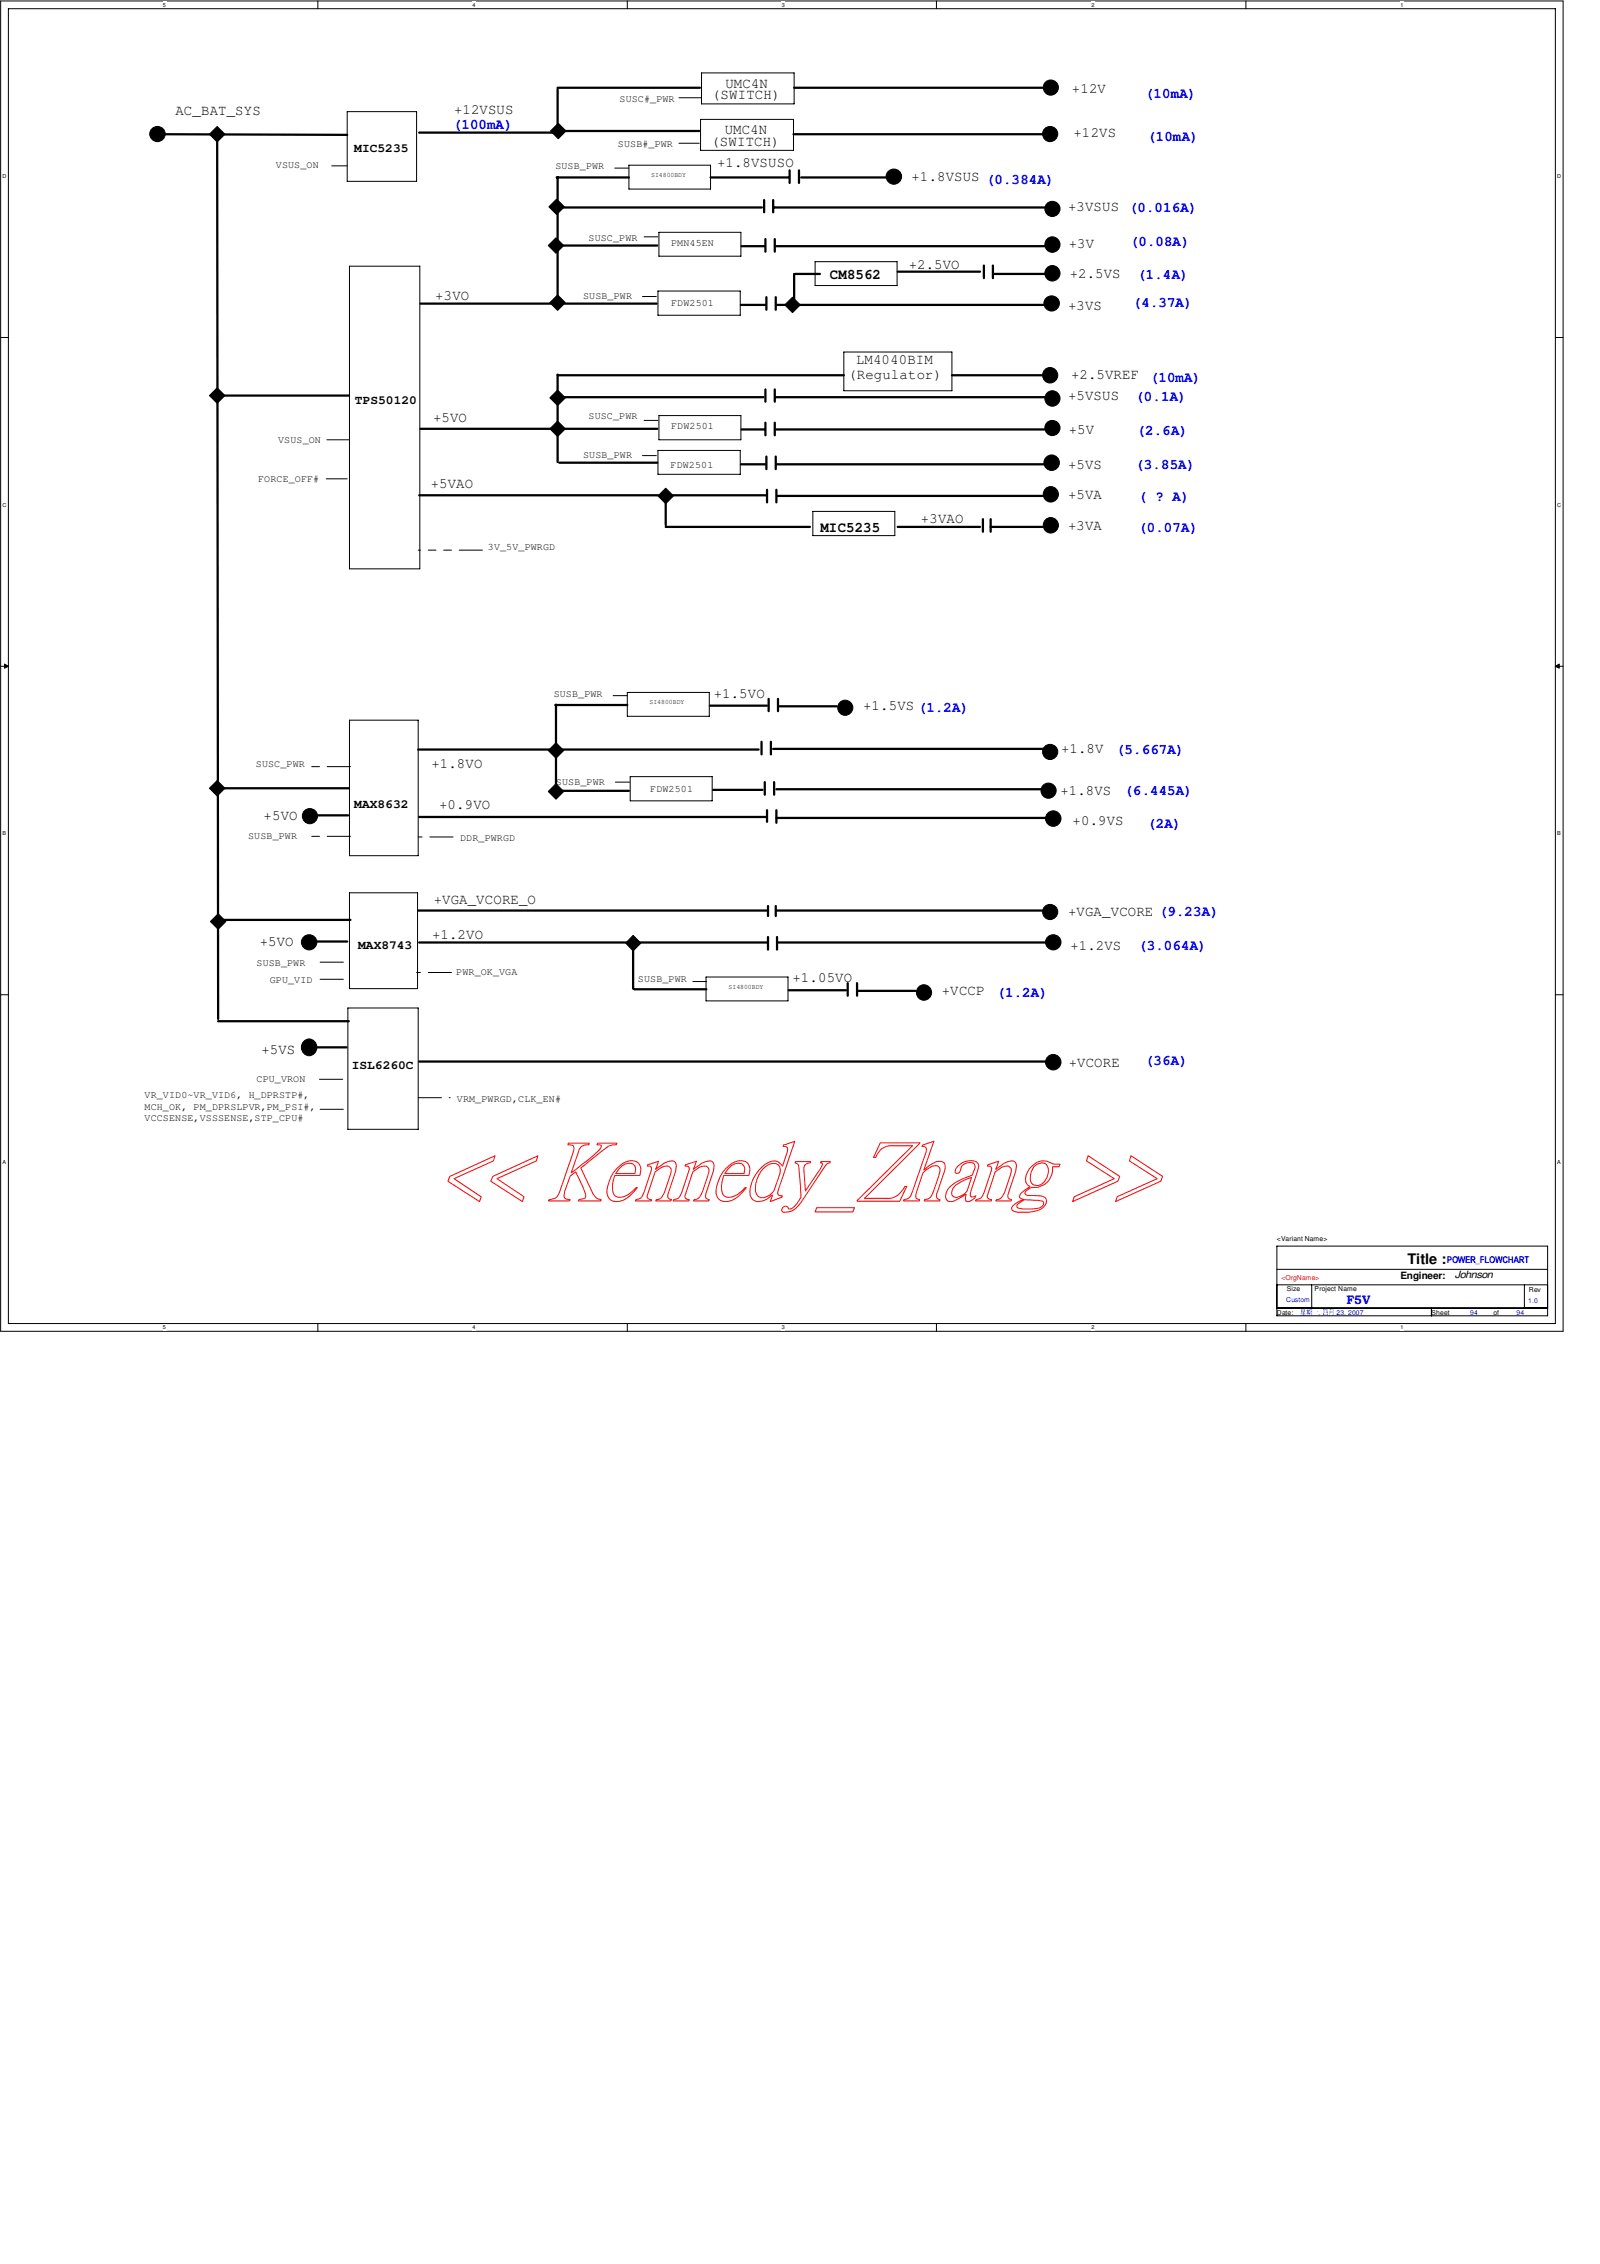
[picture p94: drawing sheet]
<svg xmlns="http://www.w3.org/2000/svg" width="210mm" height="297mm" viewBox="0 0 210 297" stroke-linecap="round" stroke-linejoin="round" font-family="sans-serif">
<defs><g id="words">
<g font-size="1.9">
<text x="95.2" y="11.5">UMC4N</text>
<text x="23" y="15.1">AC_BAT_SYS</text>
<text x="59.6" y="15">+12VSUS</text>
<text x="93.4" y="13">(SWITCH)</text>
<text x="95.1" y="17.6">UMC4N</text>
<text x="140.6" y="12.2">+12V</text>
<text x="93.3" y="19.1">(SWITCH)</text>
<text x="94.1" y="22">+1.8VSUSO</text>
<text x="119.6" y="23.7">+1.8VSUS (0.384A)</text>
<text x="140.8" y="18">+12VS</text>
<text x="140.1" y="27.6">+3VSUS (0.016A)</text>
<text x="119.2" y="35.3">+2.5VO</text>
<text x="140.2" y="32.5">+3V</text>
<text x="57.1" y="39.3">+3VO</text>
<text x="108.9" y="36.6">CM8562</text>
<text x="140.1" y="40.6">+3VS</text>
<text x="140.3" y="36.5">+2.5VS</text>
<text x="112.3" y="47.8">LM4040BIM</text>
<text x="111.3" y="49.8">(Regulator)</text>
<text x="140.1" y="52.5">+5VSUS</text>
<text x="140.5" y="49.8">+2.5VREF</text>
<text x="56.8" y="55.4">+5VO</text>
<text x="140.2" y="57">+5V</text>
<text x="56.5" y="64">+5VAO</text>
<text x="140.1" y="61.6">+5VS</text>
<text x="140.1" y="65.5">+5VA</text>
<text x="107.7" y="69.8">MIC5235</text>
<text x="120.8" y="68.7">+3VAO</text>
<text x="140.1" y="69.6">+3VA</text>
<text x="93.6" y="91.6">+1.5VO</text>
<text x="113.2" y="93.2">+1.5VS (1.2A)</text>
<text x="56.6" y="100.7">+1.8VO</text>
<text x="139.2" y="98.8">+1.8V</text>
<text x="34.6" y="107.6">+5VO</text>
<text x="57.6" y="106.1">+0.9VO</text>
<text x="139.1" y="104.3">+1.8VS</text>
<text x="140.7" y="108.2">+0.9VS</text>
<text x="56.9" y="118.7">+VGA_VCORE_O</text>
<text x="34.1" y="124.1">+5VO</text>
<text x="56.7" y="123.1">+1.2VO</text>
<text x="140.1" y="120.2">+VGA_VCORE (9.23A)</text>
<text x="140.4" y="124.6">+1.2VS</text>
<text x="104" y="128.9">+1.05VO</text>
<text x="123.6" y="130.6">+VCCP</text>
<text x="34.3" y="138.3">+5VS</text>
<text x="140.2" y="140">+VCORE</text>
<text x="184.7" y="165.8">Title :</text>
</g>
<g font-size="1.9" fill="#00f">
<text x="59.4" y="17">(100mA)</text>
<text x="150.2" y="12.9">(10mA)</text>
<text x="150.5" y="18.5">(10mA)</text>
<text x="148.3" y="32.2">(0.08A)</text>
<text x="148.6" y="40.3">(4.37A)</text>
<text x="149.2" y="36.6">(1.4A)</text>
<text x="149" y="52.6">(0.1A)</text>
<text x="150.9" y="50.1">(10mA)</text>
<text x="149.1" y="57.1">(2.6A)</text>
<text x="149" y="61.5">(3.85A)</text>
<text x="149.4" y="65.7">( ? A)</text>
<text x="149.4" y="69.8">(0.07A)</text>
<text x="146.4" y="98.9">(5.667A)</text>
<text x="147.5" y="104.3">(6.445A)</text>
<text x="150.5" y="108.6">(2A)</text>
<text x="149.4" y="124.7">(3.064A)</text>
<text x="130.8" y="130.9">(1.2A)</text>
<text x="150.2" y="139.8">(36A)</text>
</g>
<g font-size="1.6">
<text x="46.5" y="20">MIC5235</text>
<text x="46.6" y="53">TPS50120</text>
<text x="46.5" y="106">MAX8632</text>
<text x="47" y="124.5">MAX8743</text>
<text x="46.1" y="140.3">ISL6260C</text>
</g>
<text font-size="1.6" fill="#00f" x="176.7" y="171.1">F5V</text>
<g font-size="1.3">
<text x="81.3" y="13.4">SUSC#_PWR</text>
<text x="36.2" y="22">VSUS_ON</text>
<text x="72.9" y="22.2">SUSB_PWR</text>
<text x="81.1" y="19.3">SUSB#_PWR</text>
<text x="77.2" y="31.6">SUSC_PWR</text>
<text x="88.1" y="32.3">PMN45EN</text>
<text x="76.5" y="39.2">SUSB_PWR</text>
<text x="88.1" y="40.2">FDW2501</text>
<text x="36.5" y="58.1">VSUS_ON</text>
<text x="77.2" y="55">SUSC_PWR</text>
<text x="88.1" y="56.3">FDW2501</text>
<text x="33.9" y="63.2">FORCE_OFF#</text>
<text x="76.5" y="60.2">SUSB_PWR</text>
<text x="88" y="61.3">FDW2501</text>
<text x="64" y="72.2">3V_5V_PWRGD</text>
<text x="72.6" y="91.4">SUSB_PWR</text>
<text x="33.6" y="100.6">SUSC_PWR</text>
<text x="72.9" y="103">SUSB_PWR</text>
<text x="85.3" y="104">FDW2501</text>
<text x="32.6" y="110.1">SUSB_PWR</text>
<text x="60.4" y="110.3">DDR_PWRGD</text>
<text x="33.7" y="126.7">SUSB_PWR</text>
<text x="35.4" y="129">GPU_VID</text>
<text x="59.9" y="127.9">PWR_OK_VGA</text>
<text x="83.7" y="128.8">SUSB_PWR</text>
<text x="33.7" y="141.9">CPU_VRON</text>
<text x="19" y="144.1">VR_VID0~VR_VID6, H_DPRSTP#,</text>
<text x="19" y="145.6">MCH_OK, PM_DPRSLPVR,PM_PSI#,</text>
<text x="19" y="147.1">VCCSENSE,VSSSENSE,STP_CPU#</text>
<text x="59.9" y="144.6">VRM_PWRGD,CLK_EN#</text>
<text x="183.7" y="167.8">Engineer:</text>
<text x="190.8" y="167.7">Johnson</text>
</g>
<text font-size="1.2" fill="#00f" x="189.8" y="165.7">POWER_FLOWCHART</text>
<g font-size=".9">
<text x="85.4" y="23.2">SI4800BDY</text>
<text x="85.2" y="92.4">SI4800BDY</text>
<text x="95.6" y="129.7">SI4800BDY</text>
<text x="167.5" y="162.8">&lt;Variant Name&gt;</text>
<text x="167.5" y="172.5">Date:</text>
<text x="168.8" y="169.4">Size</text>
<text x="172.5" y="169.4">Project Name</text>
<text x="187.8" y="172.5">Sheet</text>
<text x="195.9" y="172.5">of</text>
<text x="200.6" y="169.5">Rev</text>
</g>
<text font-size=".9" fill="#f00" x="168.1" y="168">&lt;OrgName&gt;</text>
<g font-size=".9" fill="#00f">
<text x="168.7" y="170.8">Custom</text>
<text x="173" y="172.5">,</text>
<text x="175.3" y="172.5">23, 2007</text>
<text x="192.9" y="172.5">94</text>
<text x="199" y="172.5">94</text>
<text x="200.5" y="170.9">1.0</text>
</g>
<g font-size=".7">
<text x="21.4" y=".9">5</text>
<text x="62" y=".9">4</text>
<text x="102.6" y=".9">3</text>
<text x="143.2" y=".9">2</text>
<text x="183.7" y=".9">1</text>
<text x=".3" y="23.4">D</text>
<text x="204.3" y="23.4">D</text>
<text x=".3" y="66.5">C</text>
<text x="204.3" y="66.5">C</text>
<text x=".3" y="109.6">B</text>
<text x="204.3" y="109.6">B</text>
<text x=".3" y="152.7">A</text>
<text x="204.3" y="152.7">A</text>
<text x="21.4" y="174.4">5</text>
<text x="62" y="174.4">4</text>
<text x="102.6" y="174.4">3</text>
<text x="143.2" y="174.4">2</text>
<text x="183.7" y="174.4">1</text>
</g>
</g></defs>
<path d="M.1 .1h205v174.6h-205zM1.1 1.1h202.9v172.6h-202.9z" fill="none" stroke="#000" stroke-width=".13"/>
<g fill="#fff">
<path d="M21.4 .2h.4v.9h-.4z"/>
<path d="M21.4 173.7h.4v.9h-.4z"/>
</g>
<path d="M41.7 .1v1M41.7 173.7v1" fill="none" stroke="#000" stroke-width=".13"/>
<g fill="#fff">
<path d="M62 .2h.4v.9h-.4z"/>
<path d="M62 173.7h.4v.9h-.4z"/>
</g>
<path d="M82.3 .1v1M82.3 173.7v1" fill="none" stroke="#000" stroke-width=".13"/>
<g fill="#fff">
<path d="M102.5 .2h.5v.9h-.5z"/>
<path d="M102.5 173.7h.5v.9h-.5z"/>
</g>
<path d="M122.9 .1v1M122.9 173.7v1" fill="none" stroke="#000" stroke-width=".13"/>
<g fill="#fff">
<path d="M143.1 .2h.5v.9h-.5z"/>
<path d="M143.1 173.7h.5v.9h-.5z"/>
</g>
<path d="M163.4 .1v1M163.4 173.7v1" fill="none" stroke="#000" stroke-width=".13"/>
<g fill="#fff">
<path d="M183.7 .2h.4v.9h-.4z"/>
<path d="M183.7 173.7h.4v.9h-.4z"/>
<path d="M.3 22.7h.5v.8h-.5z"/>
<path d="M204.3 22.7h.5v.8h-.5z"/>
<path d="M.3 65.8h.5v.9h-.5z"/>
<path d="M204.3 65.8h.5v.9h-.5z"/>
</g>
<path d="M.1 44.3h1M204 44.3h1.1" fill="none" stroke="#000" stroke-width=".13"/>
<g fill="#fff">
<path d="M.3 109h.5v.8h-.5z"/>
<path d="M204.3 109h.5v.8h-.5z"/>
</g>
<path d="M.1 87.4h1M.6 87.1l.5 .3-.5 .3zM204 87.4l.6-.3v.6zM204 87.4h1.1" fill="none" stroke="#000" stroke-width=".13"/>
<path d="M.6 87.1l.5 .3-.5 .3zM204 87.4l.6-.3v.6z" fill="#000"/>
<g fill="#fff">
<path d="M.3 152.1h.5v.8h-.5z"/>
<path d="M204.3 152.1h.5v.8h-.5z"/>
</g>
<g fill="none" stroke="#000" stroke-width=".13">
<path d="M27.5 17.6l1-1 1 1-1 1zM45.6 14.6h9.1v9.2h-9.1zM73.2 16.2l1.1 1-1.1 1-1-1zM91.9 15.7h12.2v4h-12.2zM92 9.6h12.2v4h-12.2zM45.8 34.9h9.3v39.7h-9.3zM71.9 32.2l1-1 1.1 1-1.1 1zM72 27.1l1-1 1 1-1 1.1zM73.2 38.7l1 1-1 1-1.1-1zM82.5 21.7h10.7v3.1h-10.7zM86.3 38.2h10.8v3.2h-10.8zM86.4 30.5h10.8v3.1h-10.8z"/>
<path d="M106.9 34.3h10.8v3.2h-10.8zM28.5 50.9l1 1-1 1-1-1zM73.2 55.2l1 1.1-1 1-1.1-1zM73.2 51.2l1 1-1 1-1.1-1zM86.3 59.1h10.8v3.1h-10.8zM86.4 54.5h10.8v3.2h-10.8zM103 40l1-1 1 1-1 1zM110.7 46.2h14.2v5.1h-14.2zM87.3 64.1l1 1-1 1-1-1zM106.6 67.1h10.8v3.2h-10.8zM45.8 94.5h9.1v17.8h-9.1zM71.9 98.5l1-1 1.1 1-1.1 1z"/>
<path d="M82.3 90.8h10.7v3.2h-10.7zM28.5 102.4l1 1-1 1-1-1zM45.8 117.1h9v12.6h-9zM72.9 102.8l1.1 1-1.1 1.1-1-1.1zM82.7 101.9h10.7v3.2h-10.7zM.1 130.5h1M27.6 120.9l1-1 1 1-1 1zM40 136.5a1.05 1.05 0 0 1 1.6 .9 1.05 1.05 0 0 1-1.6 .9 1.14 1.14 0 0 1 0-1.8zM45.6 132.2h9.3v16h-9.3zM83.1 122.7l1 1-1 1.1-1-1.1zM92.6 128.2h10.8v3.1h-10.8zM204 130.5h1.1"/>
<circle cx="20.7" cy="17.6" r="1"/>
<circle cx="137.8" cy="17.6" r="1"/>
<circle cx="137.9" cy="11.5" r="1"/>
<circle cx="117.3" cy="23.2" r="1"/>
<circle cx="138" cy="39.8" r="1"/>
<circle cx="138.1" cy="32.1" r="1.01"/>
<circle cx="138.1" cy="35.8" r="1.01"/>
<circle cx="138.1" cy="27.4" r="1"/>
<circle cx="137.8" cy="49.2" r="1.01"/>
<circle cx="138.1" cy="52.3" r="1.01"/>
<circle cx="138.1" cy="56.1" r="1"/>
<circle cx="137.8" cy="68.9" r="1.01"/>
<circle cx="137.8" cy="64.8" r="1.01"/>
<circle cx="138" cy="60.7" r="1.01"/>
<circle cx="110.9" cy="92.9" r="1"/>
<circle cx="137.8" cy="98.7" r="1"/>
<circle cx="40.7" cy="107.1" r="1"/>
<circle cx="137.6" cy="103.7" r="1"/>
<circle cx="137.8" cy="119.6" r="1"/>
<circle cx="138.2" cy="107.4" r="1.01"/>
<circle cx="40.6" cy="123.6" r="1"/>
<circle cx="121.2" cy="130.2" r="1.01"/>
<circle cx="138.2" cy="139.4" r="1.01"/>
<circle cx="138.2" cy="123.6" r="1"/>
</g>
<g fill="none" stroke="#000" stroke-width=".13" stroke-dasharray="3 1 1 1 1 1">
<path d="M89.1 18.8h2.6M89.1 12.8h2.8M43.5 21.8h2.1M82.5 22.1h-1.9M86.1 38.9h-1.8M86.3 31.1h-1.8M45.8 57.7h-2.9M86.1 59.8h-1.8M86.3 55.2h-1.8M45.6 62.8h-2.8M63.3 72.2h-8.4M82.3 91.3h-1.9"/>
<path d="M46 100.6h-5.4M46 109.7h-5.4M59.4 109.8h-4.5M82.6 102.6h-1.9M42 128.5h3.7M42 126.2h3.7M59.2 127.6h-4.5M92.7 128.8h-1.8M41.9 141.6h3.8M42 145.5h3.5M54.9 144h4.2"/>
</g>
<g fill="none" stroke="#000" stroke-width=".3">
<path d="M21.1 17.6l24.5 .1M28.5 17.4l.1 116.3M55 17.4h18.1M73.2 11.7v5.1M73.2 11.5h18.6M73.4 17.2h18.3M104.1 17.6h32.8M104.2 11.5h32.8M55.2 39.8h30.9M73 23.3h9.5M73.2 23.2v3.8M73.2 27.1v13.2"/>
<path d="M73.2 32.2h13M73.2 27.2h26.7M93.2 23.3h10.2M97.3 32.3h3M100.2 26.2v1.7M100.4 31.4v1.6M100.5 39v1.6M101.4 26.2v1.7M101.6 27.2h35.7M101.6 31.4v1.6M101.8 39v1.6M101.9 32.3h35.5"/>
<path d="M103.6 22.4v1.6M104.2 35.9v3.9M104.3 35.9h3.3M104.8 22.4v1.6M105.1 23.3h11.6M117.8 35.6h10.8M129.1 34.8v1.7M130.3 34.8v1.7M130.5 35.9h7.2M28.6 51.9h17.2M55.2 56.3h31M73.2 49.1v11.5"/>
<path d="M73.2 52.1h27M73.2 49.2h37.5M97.2 40h3.3M97.3 56.3h3M100.4 51.1v1.6M100.4 55.5v1.6M100.5 59.9v1.7M101.6 51.1v1.6M101.6 55.5v1.6M101.8 52.1h35.5M101.8 59.9v1.7M101.9 56.3h35.5"/>
<path d="M101.9 40h35.6M124.9 49.2h12.3M55 65h45.5M73.4 60.7h12.8M87.3 69.1h19M87.3 65.1v3.8M97.2 60.9h3.3M100.6 64.3v1.6M101.9 64.3v1.6M101.9 65.1h35.6M101.9 60.9h35.6M117.8 69.1h10.8"/>
<path d="M128.9 68.1v1.7M130 69.1h7.2M130 68.1v1.7M54.9 98.3h44.6M72.9 92.5h9.4M72.9 92.5v6M72.9 98.6v5.2M93.1 92.6h7.5M99.9 97.3v1.7M100.8 91.7v1.6M101.1 97.3v1.7M101.4 98.3h35.6"/>
<path d="M102.1 91.7v1.6M102.3 92.7h7.5M28.6 103.4h17.2M40.7 107h5M54.9 119.5h45.8M55 107.2h45.5M73 103.8h9.5M93.6 103.6h6.4M100.3 102.6v1.7M100.6 106.3v1.5M100.8 118.9v1.3M101.6 102.6v1.7"/>
<path d="M101.8 118.9v1.3M101.9 107.3h35.5M101.9 106.3v1.6M101.9 103.5h35.5M101.9 119.5h35.4M28.6 120.7h17.4M28.6 134h17.2M41 123.5h4.6M41.6 137.4h3.9M55 139.3h83.1M55 123.7h45.6M83.1 123.7v6"/>
<path d="M83.2 129.8h9.5M100.8 122.9v1.7M101.9 122.9v1.7M102.2 123.7h35.6M103.5 129.9h7.5M111.2 129v1.6M112.4 129v1.6M112.6 130h7.5"/>
</g>
<g fill="#000">
<path d="M27.5 17.6l1-1 1 1-1 1zM73.2 16.2l1.1 1-1.1 1-1-1zM71.9 32.2l1-1 1.1 1-1.1 1zM72 27.1l1-1 1 1-1 1.1zM73.2 38.7l1 1-1 1-1.1-1zM103 40l1-1 1 1-1 1zM28.5 50.9l1 1-1 1-1-1zM73.2 55.2l1 1.1-1 1-1.1-1zM73.2 51.2l1 1-1 1-1.1-1zM87.3 64.1l1 1-1 1-1-1zM71.9 98.5l1-1 1.1 1-1.1 1zM28.5 102.4l1 1-1 1-1-1z"/>
<path d="M27.6 120.9l1-1 1 1-1 1zM72.9 102.8l1.1 1-1.1 1.1-1-1.1zM83.1 122.7l1 1-1 1.1-1-1.1z"/>
<path d="M40 136.5a1.05 1.05 0 0 1 1.6 .9 1.05 1.05 0 0 1-1.6 .9 1.14 1.14 0 0 1 0-1.8z" fill-rule="evenodd"/>
<circle cx="20.7" cy="17.6" r="1"/>
<circle cx="137.8" cy="17.6" r="1"/>
<circle cx="137.9" cy="11.5" r="1"/>
<circle cx="117.3" cy="23.2" r="1"/>
<circle cx="138" cy="39.8" r="1"/>
<circle cx="138.1" cy="32.1" r="1.01"/>
<circle cx="138.1" cy="35.8" r="1.01"/>
<circle cx="138.1" cy="27.4" r="1"/>
<circle cx="137.8" cy="49.2" r="1.01"/>
<circle cx="138.1" cy="52.3" r="1.01"/>
<circle cx="138.1" cy="56.1" r="1"/>
<circle cx="137.8" cy="68.9" r="1.01"/>
<circle cx="137.8" cy="64.8" r="1.01"/>
<circle cx="138" cy="60.7" r="1.01"/>
<circle cx="110.9" cy="92.9" r="1"/>
<circle cx="137.8" cy="98.7" r="1"/>
<circle cx="40.7" cy="107.1" r="1"/>
<circle cx="137.6" cy="103.7" r="1"/>
<circle cx="137.8" cy="119.6" r="1"/>
<circle cx="138.2" cy="107.4" r="1.01"/>
<circle cx="40.6" cy="123.6" r="1"/>
<circle cx="121.2" cy="130.2" r="1.01"/>
<circle cx="138.2" cy="139.4" r="1.01"/>
<circle cx="138.2" cy="123.6" r="1"/>
</g>
<g fill="#00f">
<path d="M172.2 172.1h.6v-.1l.1 .1z"/>
<path d="M170.7 171.8l.5 .1zM170.7 172h.5zM170.7 172.1h.5zM170.7 171.8l.1 .3zM171.2 171.8v.3v-.3zM170.8 172.1l-.2 .3 .3-.2zM170.7 172.3h.5zM170.7 172.3v.1h.5v-.1l-.1 .1zM170.9 172.1l.1 .5v-.5zM170.6 172.5v.1h.7v-.1l-.1 .1z"/>
<path d="M171.5 172l.2 .1zM171.5 172.2l.2 .1zM171.9 171.8l.2 .1zM171.9 172l.2 .1zM171.9 172.3h.2zM171.4 171.9v.1h.4v-.1zM171.5 171.7v.6l.1-.5zM171.7 171.7v.6l.1-.5zM171.4 172.3v.1h.4v-.1zM171.4 172.6l.2-.2zM171.6 172.4l.1 .1zM171.8 171.8v.6l-.1 .2 .2-.2v-.6zM172.1 171.8v.7h-.2l.1 .1 .1-.1 .1-.7z"/>
<path d="M173.6 171.8l.6 .1zM173.6 172.5h.6zM173.6 171.8v.8zM174.2 171.8v.8zM173.8 171.8v.3l-.2 .2 .2-.2zM173.9 171.8v.4a.1 .1 0 0 0 .2 0 .1 .1 0 0 0 0-.1l-.1 .1z"/>
<path d="M174.5 171.8h.4zM174.5 172l.4 .1zM174.5 172.2l.4 .1zM174.5 171.7l-.1 .9 .1-.3v-.5zM174.9 171.7v.8h-.2l.1 .1 .1-.1z"/>
</g>
<path d="M167.5 163.5h35.5v9.1h-35.5zM167.5 171.6h35.5M167.5 168.6h4.6v3M167.5 166.5h35.5M172.2 168.6h30.8M187.8 171.6v1M200 168.6v3" fill="none" stroke="#000" stroke-width=".13"/>
<g fill="none" stroke="#f00" stroke-width=".13">
<path d="M59 154.3l5.9-2.7-.2 .7-5.1 2.3 3.5 2.4-.2 .6-4.1-2.6zM64.6 154.3l6-2.7-.2 .7-5.2 2.3 3.5 2.4-.2 .6-4.1-2.6zM74.5 150h2.8v.2a1.16 1.16 0 0 0-1.4 1l-1 2.7 2-1.5a8.9 8.9 0 0 0 2-1.9v-.2l-.1-.1h-.5l.1-.2h2.5v.2a2.34 2.34 0 0 0-1.9 .8l-2.8 2.2 1.7 3.6a1.03 1.03 0 0 0 1 .6l-.1 .2h-2.9v-.2l.9-.2v-.2a5.2 5.2 0 0 0-.6-1.9l-.7-1.3-.7 .5-.8 2.3a.49 .49 0 0 0 0 .5 .49 .49 0 0 0 .5 .3h.3l-.1 .2h-2.7l.1-.2a1.37 1.37 0 0 0 1.4-1.2l1.7-5a.78 .78 0 0 0-.1-.9l-.6-.1zM80.9 153.3a2.45 2.45 0 0 1 2.6-.9 1.16 1.16 0 0 1 .5 1.4l-.1 .4h-3.3a3.3 3.3 0 0 0 0 2.6 1.06 1.06 0 0 0 1.2 .2l.6-.2 1.1-1h.1a4.5 4.5 0 0 1-2.3 1.8 1.27 1.27 0 0 1-1.7-1.4 5.6 5.6 0 0 1 1.3-2.9zM81.6 153a1.05 1.05 0 0 1 1.8 .2l-.1 .8h-2.5zM85 152.8l1.4-.4-.4 1 .7-.5a1.82 1.82 0 0 1 1.8-.5 .82 .82 0 0 1 .2 .8l-.1 .4-1 3.3v.2l.2 .2 .3 .1-.1 .2h-2l.1-.2a1.27 1.27 0 0 0 1.1-1.1l.8-2.4a.65 .65 0 0 0-.1-.8 .65 .65 0 0 0-.8-.1l-.3 .2-.9 .6-1 3.2 .3 .4h.3l-.1 .2h-2v-.2a.89 .89 0 0 0 1-.7l1.1-3.2v-.3l-.2-.2h-.4zM89.9 152.8l1.5-.4-.4 1 .7-.5a1.82 1.82 0 0 1 1.7-.5 .82 .82 0 0 1 .2 .8v.4l-1.1 3.3 .1 .2 .2 .2 .2 .1v.2h-2l.1-.2a1.27 1.27 0 0 0 1.1-1.1l.8-2.4a.65 .65 0 0 0-.2-.8 .65 .65 0 0 0-.7-.1l-.4 .2-.8 .6-1.1 3.2 .3 .4h.3v.2h-2.1l.1-.2a.89 .89 0 0 0 .9-.7l1.1-3.2v-.3l-.1-.2h-.4zM95.2 153.3a2.45 2.45 0 0 1 2.6-.9 1.16 1.16 0 0 1 .5 1.4v.4h-3.3a3.3 3.3 0 0 0-.1 2.6 1.06 1.06 0 0 0 1.2 .2l.6-.2 1.1-1h.1a4.5 4.5 0 0 1-2.3 1.8 1.27 1.27 0 0 1-1.7-1.4 5.6 5.6 0 0 1 1.3-2.9zM95.9 153a1.05 1.05 0 0 1 1.8 .2l-.1 .8h-2.5zM100.1 153.4a1.65 1.65 0 0 1 2-.6 1.2 1.2 0 0 1 .2 1.2l-.7 2.2a1.77 1.77 0 0 1-2 .9 1.2 1.2 0 0 1-.5-1.2 4.1 4.1 0 0 1 1-2.5zM102.8 150.2l1.5-.5-2.3 6.8a.42 .42 0 0 0 .6 .4v.2l-1.6 .5 .3-.8h-.1a1.71 1.71 0 0 1-2.6 .5 2.33 2.33 0 0 1 0-2.2 4.6 4.6 0 0 1 2.6-2.7 1.23 1.23 0 0 1 1.5 .6l.6-2.2-.1-.3-.5-.1zM104.4 152.4h1.9v.2a.73 .73 0 0 0-.8 .8l.2 2.9 2.1-3.2a.36 .36 0 0 0 0-.5h-.1v-.2h1.2v.2h-.3l-.4 .4-3.4 5.2a2.18 2.18 0 0 1-2.1 .8l-.1-.1a.44 .44 0 0 1 .2-.6 .44 .44 0 0 1 .6 .3 1.22 1.22 0 0 0 1.3-.9 1.48 1.48 0 0 0 .3-1.4l-.2-3.3-.2-.3-.3-.1z"/>
<path d="M107.1 158.5h5l-.2 .5h-5zM115.5 149.9h5.2l-7.3 7.3h3.4a2.57 2.57 0 0 0 1.9-1.5h.3l-1 1.9h-5.6l7.3-7.3h-3a2.04 2.04 0 0 0-1.8 1.5h-.3zM121 150.2l1.5-.5-1.3 3.8 .2-.1a3.3 3.3 0 0 1 1.9-1 .76 .76 0 0 1 .7 1.1l-1.1 3.1a.55 .55 0 0 0 .4 .8v.2h-2.1l.1-.2a1.24 1.24 0 0 0 1.2-1.1l.7-2.3a.63 .63 0 0 0 .1-.7 .63 .63 0 0 0-.7-.3 3.2 3.2 0 0 0-1.5 .9l-.9 2.7a.53 .53 0 0 0 .4 .8v.2h-2.1l.1-.2a1.25 1.25 0 0 0 1.1-1.1l1.8-5.2v-.3a.45 .45 0 0 0-.6-.4zM125.2 155.7l.9-.6 1.4-.6-.5 1.5a1.66 1.66 0 0 1-1.9 1 .88 .88 0 0 1 .1-1.3zM125.6 153.1a2.24 2.24 0 0 1 2.5-.7 .7 .7 0 0 1 .2 1l-1 3.2 .1 .4h.4l.2-.1a1.2 1.2 0 0 1-1.3 .7v-.2v-.7a5.4 5.4 0 0 1-1.9 .9 .76 .76 0 0 1-.7-1.1 4 4 0 0 1 2.7-2l.8-.3a1.85 1.85 0 0 0 .3-1.3 .71 .71 0 0 0-1-.3 .89 .89 0 0 0-.9 .9 .44 .44 0 0 1-.2 .4 .44 .44 0 0 1-.5-.1v-.3zM129.6 152.8l1.4-.4-.4 1 .8-.5a1.82 1.82 0 0 1 1.7-.5 .82 .82 0 0 1 .2 .8v.4l-1.1 3.3v.2l.2 .2 .3 .1-.1 .2h-2l.1-.2a1.27 1.27 0 0 0 1.1-1.1l.8-2.4a.65 .65 0 0 0-.1-.8 .65 .65 0 0 0-.8-.1l-.3 .2-.8 .6-1.1 3.2 .3 .4h.3l-.1 .2h-2l.1-.2a.89 .89 0 0 0 .9-.7l1.1-3.2v-.3l-.1-.2h-.5zM133.5 158l.9-.6 1.8 .1 .5 .1 .2 .1a.8 .8 0 0 1-.8 .8l-.3 .1a5.1 5.1 0 0 1-2.1-.1l-.3-.2zM135 153.3a2.17 2.17 0 0 1 3.1-.6h1l-.2 .4h-.8a2.42 2.42 0 0 1-2.8 2.7l-.2 .1a.93 .93 0 0 0-.6 .7l.3 .2a4.9 4.9 0 0 1 2.1 .2l.2 .1a.98 .98 0 0 1-.4 1.5l-.4 .1a6.7 6.7 0 0 1-2.8 .3 .72 .72 0 0 1-.8-.5 2.91 2.91 0 0 1 1.6-1.1l-.5-.2-.1-.2a1.33 1.33 0 0 1 .9-1l.5-.3a1.13 1.13 0 0 1-.5-1.5zM135.6 153.1a1.41 1.41 0 0 1 1.6-.4 1.86 1.86 0 0 1-1.2 2.8 .85 .85 0 0 1-.8-1.1l.1-.8zM142.7 151.6l4.2 2.7-.3 .7-5.9 2.6 .2-.6 5.3-2.4-3.7-2.3zM148.4 151.6l4.1 2.7-.2 .7-6 2.6 .3-.6 5.2-2.4-3.6-2.3z"/>
</g>
<use href="#words"/>
</svg>
